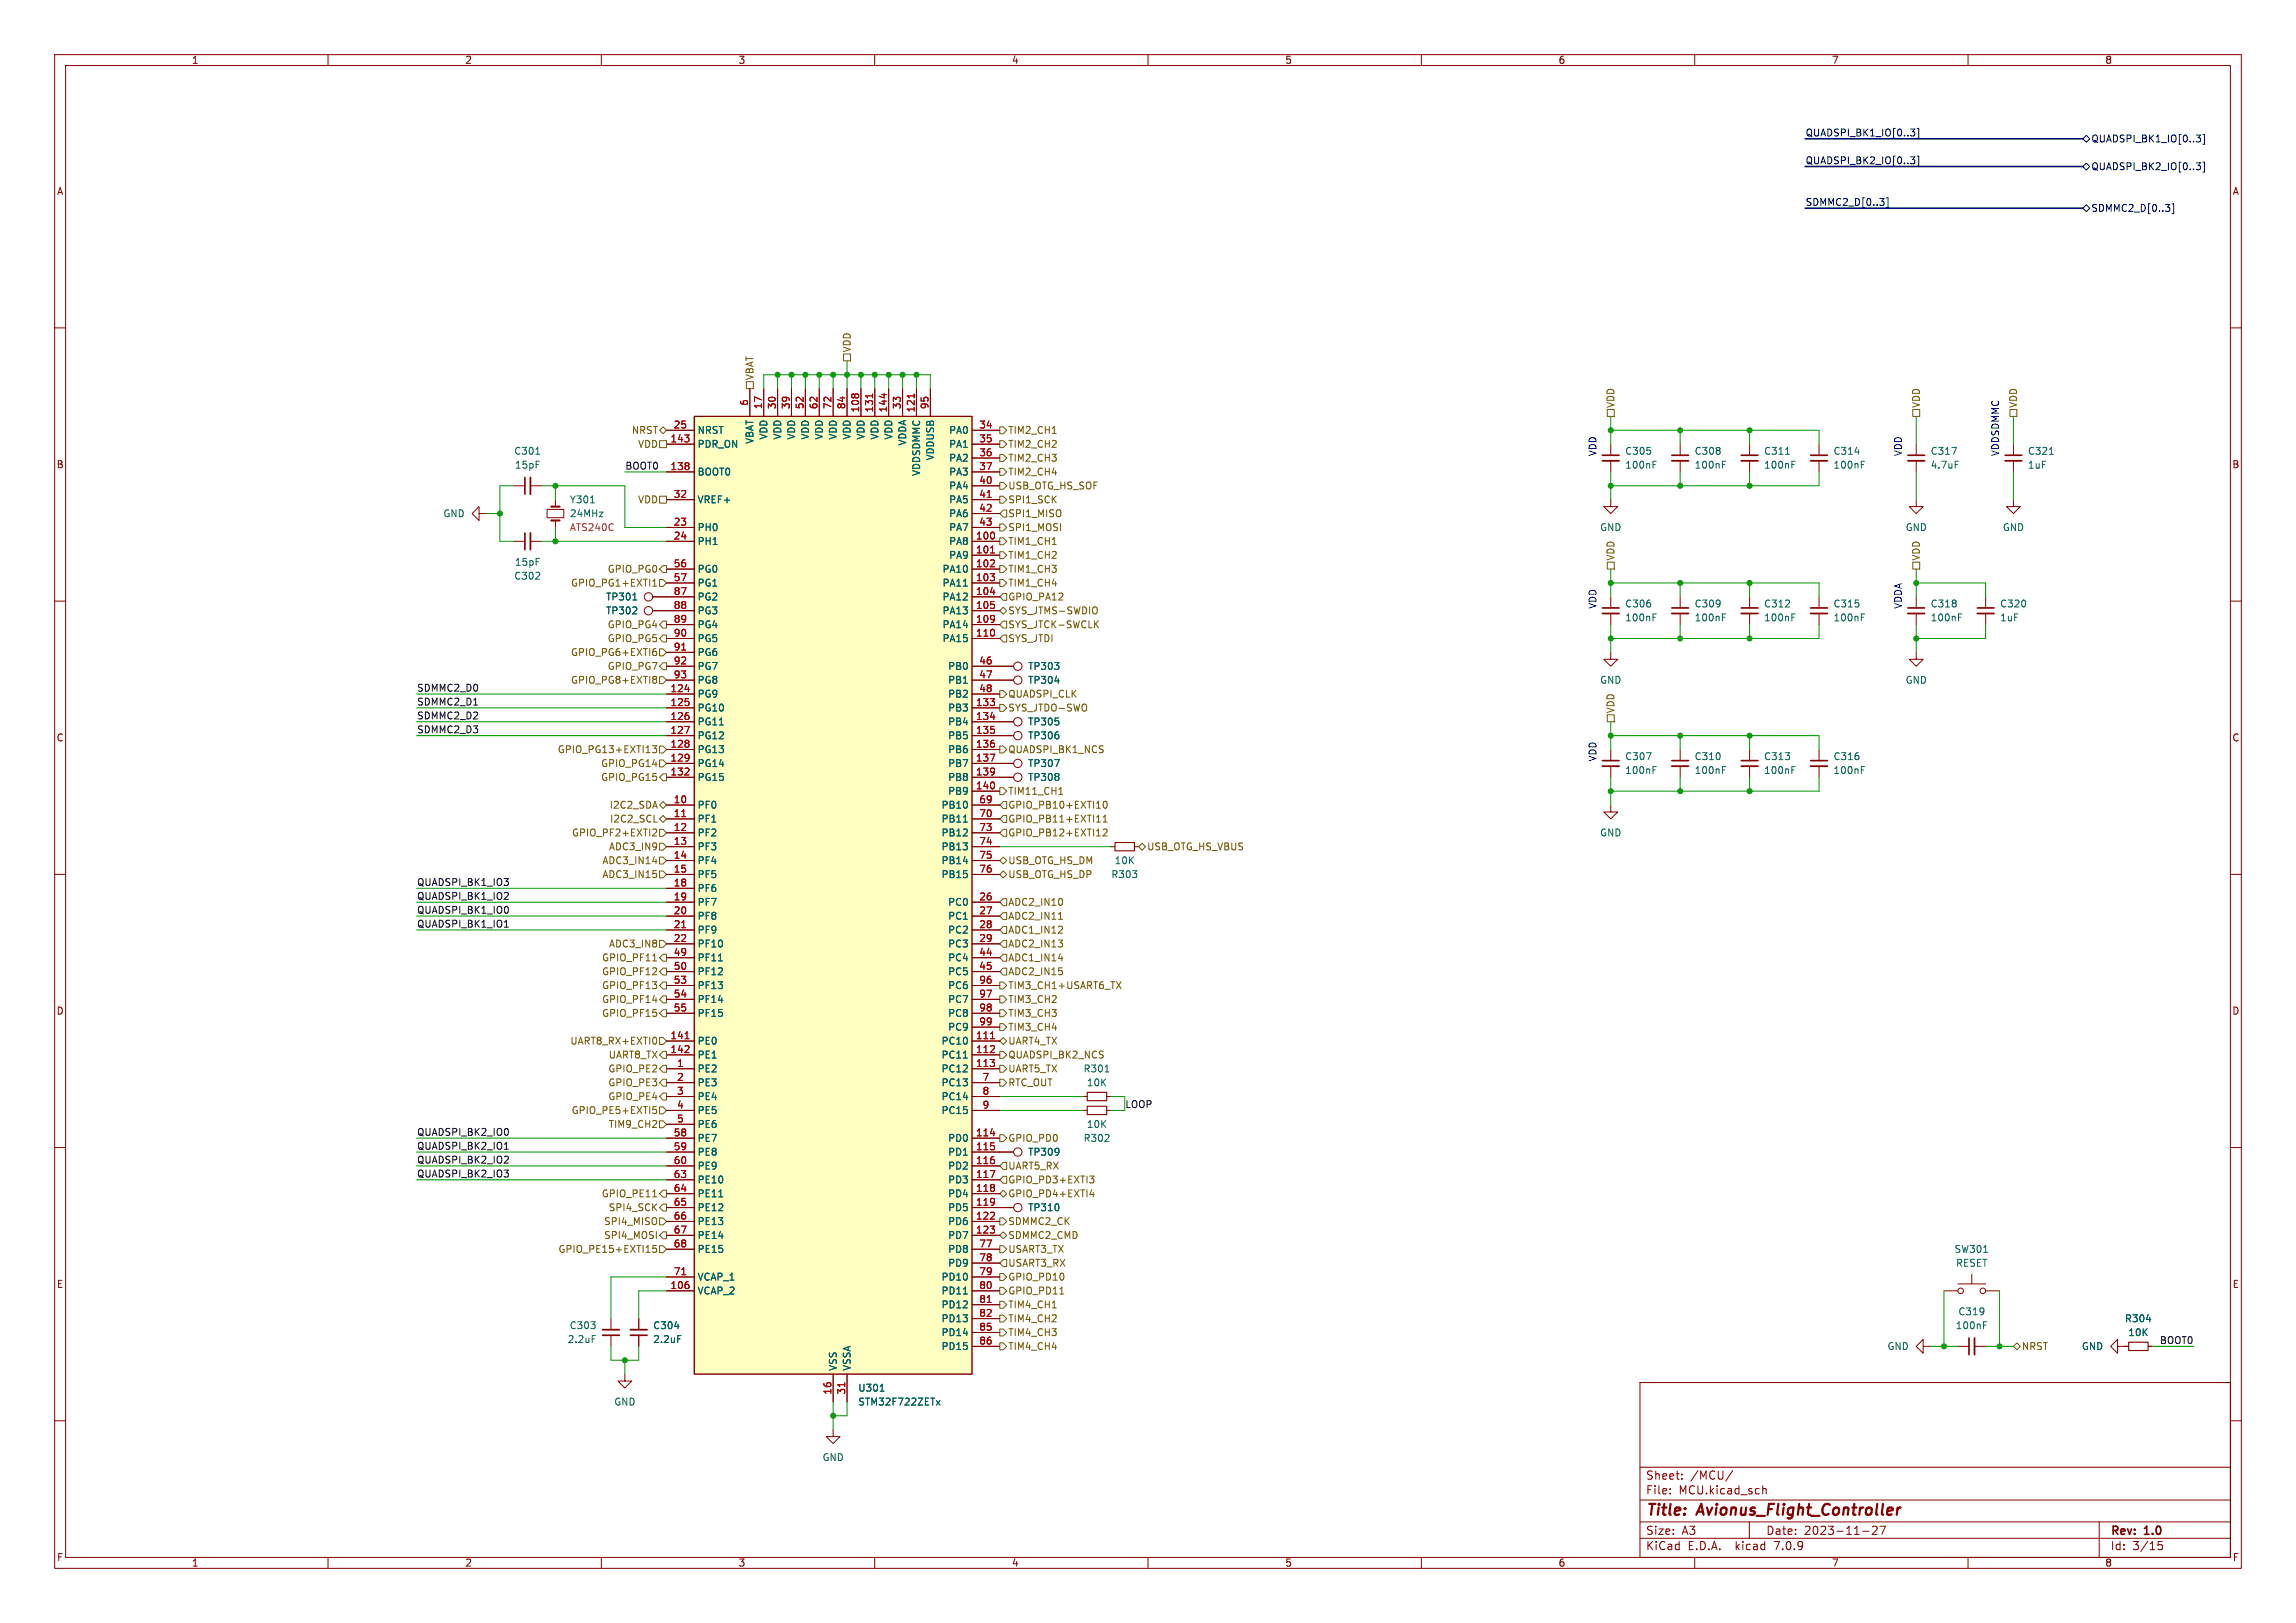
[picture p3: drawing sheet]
<svg xmlns="http://www.w3.org/2000/svg" width="420mm" height="297mm" viewBox="0 0 420 297" stroke-linecap="round" stroke-linejoin="round" font-family="sans-serif">
<defs><g id="words">
<g font-size="2.8" fill="#840000">
<text x="301" y="277.9">Title:</text>
<text x="310.6" y="277.9">Avionus_Flight_Controller</text>
</g>
<g font-size="2.1" fill="#840000">
<text x="301" y="273.7">File:</text>
<text x="301" y="271">Sheet:</text>
<text x="307.1" y="273.7">MCU.kicad_sch</text>
<text x="309.2" y="271">/MCU/</text>
<text x="301" y="281.1">Size:</text>
<text x="307.6" y="281.1">A3</text>
<text x="323" y="281.1">Date:</text>
<text x="330" y="281.1">2023-11-27</text>
<text x="386" y="281.3">Rev:</text>
<text x="392.4" y="281.3">1.0</text>
<text x="301" y="283.9">KiCad</text>
<text x="308.7" y="283.9">E.D.A.</text>
<text x="317.6" y="283.9">kicad</text>
<text x="324.8" y="283.9">7.0.9</text>
<text x="386" y="283.9">Id:</text>
<text x="390.1" y="283.9">3/15</text>
</g>
<g font-size="1.8" fill="#840000">
<text x="35" y="11.9">1</text>
<text x="85" y="11.9">2</text>
<text x="135" y="11.9">3</text>
<text x="185" y="11.9">4</text>
<text x="235" y="11.9">5</text>
<text x="285" y="11.9">6</text>
<text x="335" y="11.9">7</text>
<text x="385" y="11.9">8</text>
<text x="10.3" y="35.9">A</text>
<text x="408.3" y="35.9">A</text>
<text x="10.3" y="85.9">B</text>
<text x="408.2" y="85.9">B</text>
<text x="10.3" y="135.9">C</text>
<text x="408.2" y="135.9">C</text>
<text x="10.3" y="185.9">D</text>
<text x="408.2" y="185.9">D</text>
<text x="10.3" y="235.9">E</text>
<text x="408.3" y="235.9">E</text>
<text x="10.3" y="285.9">F</text>
<text x="35" y="286.9">1</text>
<text x="85" y="286.9">2</text>
<text x="135" y="286.9">3</text>
<text x="185" y="286.9">4</text>
<text x="235" y="286.9">5</text>
<text x="285" y="286.9">6</text>
<text x="335" y="286.9">7</text>
<text x="385" y="286.9">8</text>
<text x="408.3" y="285.9">F</text>
</g>
<g font-size="1.8" fill="#000084">
<text x="330.2" y="25">QUADSPI_BK1_IO[0..3]</text>
<text x="382.5" y="26.3">QUADSPI_BK1_IO[0..3]</text>
<text x="330.2" y="30.1">QUADSPI_BK2_IO[0..3]</text>
<text x="382.5" y="31.3">QUADSPI_BK2_IO[0..3]</text>
<text x="330.2" y="37.7">SDMMC2_D[0..3]</text>
<text x="382.5" y="39">SDMMC2_D[0..3]</text>
</g>
<g font-size="1.8" fill="#725600">
<text x="155.8" y="64.6" transform="rotate(-90 155.8 64.6)">VDD</text>
<text x="138" y="69.7" transform="rotate(-90 138 69.7)">VBAT</text>
<text x="295.5" y="74.7" transform="rotate(-90 295.5 74.7)">VDD</text>
<text x="351.4" y="74.7" transform="rotate(-90 351.4 74.7)">VDD</text>
<text x="369.2" y="74.7" transform="rotate(-90 369.2 74.7)">VDD</text>
<text x="115.5" y="79.6">NRST</text>
<text x="116.6" y="82.1">VDD</text>
<text x="184.3" y="82.1">TIM2_CH2</text>
<text x="184.3" y="79.6">TIM2_CH1</text>
<text x="184.3" y="89.8">USB_OTG_HS_SOF</text>
<text x="184.3" y="84.7">TIM2_CH3</text>
<text x="184.3" y="87.2">TIM2_CH4</text>
<text x="116.6" y="92.3">VDD</text>
<text x="184.3" y="94.8">SPI1_MISO</text>
<text x="184.3" y="92.3">SPI1_SCK</text>
<text x="184.3" y="99.9">TIM1_CH1</text>
<text x="184.3" y="97.4">SPI1_MOSI</text>
<text x="104.4" y="107.5">GPIO_PG1+EXTI1</text>
<text x="111.1" y="105">GPIO_PG0</text>
<text x="184.3" y="107.5">TIM1_CH4</text>
<text x="184.3" y="105">TIM1_CH3</text>
<text x="184.3" y="102.5">TIM1_CH2</text>
<text x="295.5" y="102.7" transform="rotate(-90 295.5 102.7)">VDD</text>
<text x="351.4" y="102.7" transform="rotate(-90 351.4 102.7)">VDD</text>
<text x="184.3" y="112.6">SYS_JTMS-SWDIO</text>
<text x="184.3" y="110.1">GPIO_PA12</text>
<text x="111.1" y="115.2">GPIO_PG4</text>
<text x="111.1" y="117.7">GPIO_PG5</text>
<text x="184.3" y="117.7">SYS_JTDI</text>
<text x="184.3" y="115.2">SYS_JTCK-SWCLK</text>
<text x="104.4" y="120.2">GPIO_PG6+EXTI6</text>
<text x="104.4" y="125.3">GPIO_PG8+EXTI8</text>
<text x="111.1" y="122.8">GPIO_PG7</text>
<text x="184.3" y="127.9">QUADSPI_CLK</text>
<text x="184.3" y="130.4">SYS_JTDO-SWO</text>
<text x="295.5" y="130.6" transform="rotate(-90 295.5 130.6)">VDD</text>
<text x="101.9" y="138">GPIO_PG13+EXTI13</text>
<text x="109.9" y="140.6">GPIO_PG14</text>
<text x="109.9" y="143.1">GPIO_PG15</text>
<text x="184.3" y="138">QUADSPI_BK1_NCS</text>
<text x="111.4" y="148.2">I2C2_SDA</text>
<text x="184.3" y="145.6">TIM11_CH1</text>
<text x="184.3" y="148.2">GPIO_PB10+EXTI10</text>
<text x="104.5" y="153.3">GPIO_PF2+EXTI2</text>
<text x="111.3" y="155.8">ADC3_IN9</text>
<text x="111.5" y="150.7">I2C2_SCL</text>
<text x="184.3" y="150.7">GPIO_PB11+EXTI11</text>
<text x="184.3" y="153.3">GPIO_PB12+EXTI12</text>
<text x="209.7" y="155.8">USB_OTG_HS_VBUS</text>
<text x="110.1" y="158.3">ADC3_IN14</text>
<text x="110.1" y="160.9">ADC3_IN15</text>
<text x="184.3" y="158.3">USB_OTG_HS_DM</text>
<text x="184.3" y="160.9">USB_OTG_HS_DP</text>
<text x="184.3" y="166">ADC2_IN10</text>
<text x="111.3" y="173.6">ADC3_IN8</text>
<text x="184.3" y="173.6">ADC2_IN13</text>
<text x="184.3" y="171">ADC1_IN12</text>
<text x="184.3" y="168.5">ADC2_IN11</text>
<text x="110" y="178.7">GPIO_PF12</text>
<text x="110" y="176.1">GPIO_PF11</text>
<text x="184.3" y="176.1">ADC1_IN14</text>
<text x="184.3" y="178.7">ADC2_IN15</text>
<text x="110" y="183.7">GPIO_PF14</text>
<text x="110" y="181.2">GPIO_PF13</text>
<text x="184.3" y="181.2">TIM3_CH1+USART6_TX</text>
<text x="184.3" y="183.7">TIM3_CH2</text>
<text x="104.2" y="191.4">UART8_RX+EXTI0</text>
<text x="110" y="186.3">GPIO_PF15</text>
<text x="184.3" y="188.8">TIM3_CH4</text>
<text x="184.3" y="191.4">UART4_TX</text>
<text x="184.3" y="186.3">TIM3_CH3</text>
<text x="111.2" y="196.4">GPIO_PE2</text>
<text x="111.2" y="193.9">UART8_TX</text>
<text x="184.3" y="193.9">QUADSPI_BK2_NCS</text>
<text x="184.3" y="196.4">UART5_TX</text>
<text x="111.2" y="201.5">GPIO_PE4</text>
<text x="111.2" y="199">GPIO_PE3</text>
<text x="184.3" y="199">RTC_OUT</text>
<text x="104.5" y="204.1">GPIO_PE5+EXTI5</text>
<text x="111.2" y="206.6">TIM9_CH2</text>
<text x="184.3" y="209.1">GPIO_PD0</text>
<text x="184.3" y="214.2">UART5_RX</text>
<text x="110" y="219.3">GPIO_PE11</text>
<text x="111.2" y="221.8">SPI4_SCK</text>
<text x="184.3" y="216.8">GPIO_PD3+EXTI3</text>
<text x="184.3" y="219.3">GPIO_PD4+EXTI4</text>
<text x="110.4" y="226.9">SPI4_MOSI</text>
<text x="110.4" y="224.4">SPI4_MISO</text>
<text x="184.3" y="226.9">SDMMC2_CMD</text>
<text x="184.3" y="224.4">SDMMC2_CK</text>
<text x="102.1" y="229.5">GPIO_PE15+EXTI15</text>
<text x="184.3" y="232">USART3_RX</text>
<text x="184.3" y="229.5">USART3_TX</text>
<text x="184.3" y="234.5">GPIO_PD10</text>
<text x="184.3" y="237.1">GPIO_PD11</text>
<text x="184.3" y="239.6">TIM4_CH1</text>
<text x="184.3" y="244.7">TIM4_CH3</text>
<text x="184.3" y="242.2">TIM4_CH2</text>
<text x="184.3" y="247.2">TIM4_CH4</text>
<text x="369.8" y="247.2">NRST</text>
</g>
<g font-size="1.8" fill="#a90000">
<text x="136.9" y="74.4" transform="rotate(-90 136.9 74.4)">6</text>
<text x="139.4" y="75" transform="rotate(-90 139.4 75)">17</text>
<text x="142" y="75" transform="rotate(-90 142 75)">30</text>
<text x="144.5" y="75" transform="rotate(-90 144.5 75)">39</text>
<text x="147.1" y="75" transform="rotate(-90 147.1 75)">52</text>
<text x="149.6" y="75" transform="rotate(-90 149.6 75)">62</text>
<text x="152.1" y="75" transform="rotate(-90 152.1 75)">72</text>
<text x="154.7" y="75" transform="rotate(-90 154.7 75)">84</text>
<text x="157.2" y="75.6" transform="rotate(-90 157.2 75.6)">108</text>
<text x="159.8" y="75.6" transform="rotate(-90 159.8 75.6)">131</text>
<text x="162.3" y="75.6" transform="rotate(-90 162.3 75.6)">144</text>
<text x="164.8" y="75" transform="rotate(-90 164.8 75)">33</text>
<text x="167.4" y="75.6" transform="rotate(-90 167.4 75.6)">121</text>
<text x="169.9" y="75" transform="rotate(-90 169.9 75)">95</text>
<text x="122.5" y="81">143</text>
<text x="123.1" y="78.5">25</text>
<text x="179" y="78.5">34</text>
<text x="179" y="81">35</text>
<text x="179" y="83.6">36</text>
<text x="122.5" y="86.1">138</text>
<text x="179" y="86.1">37</text>
<text x="179" y="88.6">40</text>
<text x="123.1" y="91.2">32</text>
<text x="179" y="91.2">41</text>
<text x="179" y="93.7">42</text>
<text x="123.1" y="96.3">23</text>
<text x="123.1" y="98.8">24</text>
<text x="178.4" y="98.8">100</text>
<text x="178.4" y="101.3">101</text>
<text x="179" y="96.3">43</text>
<text x="123.1" y="103.9">56</text>
<text x="123.1" y="106.4">57</text>
<text x="178.4" y="103.9">102</text>
<text x="178.4" y="106.4">103</text>
<text x="123.1" y="109">87</text>
<text x="123.1" y="111.5">88</text>
<text x="178.4" y="109">104</text>
<text x="178.4" y="111.5">105</text>
<text x="123.1" y="114">89</text>
<text x="123.1" y="116.6">90</text>
<text x="123.1" y="119.1">91</text>
<text x="178.4" y="114">109</text>
<text x="178.4" y="116.6">110</text>
<text x="123.1" y="121.7">92</text>
<text x="123.1" y="124.2">93</text>
<text x="179" y="121.7">46</text>
<text x="179" y="124.2">47</text>
<text x="122.5" y="126.7">124</text>
<text x="122.5" y="129.3">125</text>
<text x="122.5" y="131.8">126</text>
<text x="178.4" y="129.3">133</text>
<text x="178.4" y="131.8">134</text>
<text x="179" y="126.7">48</text>
<text x="122.5" y="134.4">127</text>
<text x="122.5" y="136.9">128</text>
<text x="178.4" y="134.4">135</text>
<text x="178.4" y="136.9">136</text>
<text x="122.5" y="139.4">129</text>
<text x="122.5" y="142">132</text>
<text x="178.4" y="139.4">137</text>
<text x="178.4" y="142">139</text>
<text x="123.1" y="147.1">10</text>
<text x="123.1" y="149.6">11</text>
<text x="178.4" y="144.5">140</text>
<text x="179" y="147.1">69</text>
<text x="179" y="149.6">70</text>
<text x="123.1" y="152.1">12</text>
<text x="123.1" y="154.7">13</text>
<text x="179" y="152.1">73</text>
<text x="179" y="154.7">74</text>
<text x="123.1" y="157.2">14</text>
<text x="123.1" y="159.8">15</text>
<text x="179" y="157.2">75</text>
<text x="179" y="159.8">76</text>
<text x="123.1" y="162.3">18</text>
<text x="123.1" y="164.8">19</text>
<text x="123.1" y="167.4">20</text>
<text x="179" y="164.8">26</text>
<text x="179" y="167.4">27</text>
<text x="123.1" y="169.9">21</text>
<text x="123.1" y="172.5">22</text>
<text x="179" y="169.9">28</text>
<text x="179" y="172.5">29</text>
<text x="123.1" y="175">49</text>
<text x="123.1" y="177.5">50</text>
<text x="179" y="175">44</text>
<text x="179" y="177.5">45</text>
<text x="123.1" y="180.1">53</text>
<text x="123.1" y="182.6">54</text>
<text x="123.1" y="185.2">55</text>
<text x="179" y="180.1">96</text>
<text x="179" y="182.6">97</text>
<text x="179" y="185.2">98</text>
<text x="122.5" y="190.2">141</text>
<text x="178.4" y="190.2">111</text>
<text x="179" y="187.7">99</text>
<text x="122.5" y="192.8">142</text>
<text x="123.8" y="195.3">1</text>
<text x="123.8" y="197.9">2</text>
<text x="178.4" y="192.8">112</text>
<text x="178.4" y="195.3">113</text>
<text x="179.6" y="197.9">7</text>
<text x="123.8" y="200.4">3</text>
<text x="123.8" y="202.9">4</text>
<text x="179.6" y="200.4">8</text>
<text x="179.6" y="202.9">9</text>
<text x="123.1" y="208">58</text>
<text x="123.8" y="205.5">5</text>
<text x="178.4" y="208">114</text>
<text x="123.1" y="210.6">59</text>
<text x="123.1" y="213.1">60</text>
<text x="123.1" y="215.6">63</text>
<text x="178.4" y="210.6">115</text>
<text x="178.4" y="213.1">116</text>
<text x="178.4" y="215.6">117</text>
<text x="123.1" y="218.2">64</text>
<text x="123.1" y="220.7">65</text>
<text x="178.4" y="218.2">118</text>
<text x="178.4" y="220.7">119</text>
<text x="123.1" y="223.3">66</text>
<text x="123.1" y="225.8">67</text>
<text x="178.4" y="223.3">122</text>
<text x="178.4" y="225.8">123</text>
<text x="123.1" y="228.3">68</text>
<text x="123.1" y="233.4">71</text>
<text x="179" y="228.3">77</text>
<text x="179" y="230.9">78</text>
<text x="179" y="233.4">79</text>
<text x="122.5" y="236">106</text>
<text x="179" y="236">80</text>
<text x="179" y="238.5">81</text>
<text x="179" y="241">82</text>
<text x="179" y="243.6">85</text>
<text x="179" y="246.1">86</text>
<text x="152.1" y="255.3" transform="rotate(-90 152.1 255.3)">16</text>
<text x="154.7" y="255.3" transform="rotate(-90 154.7 255.3)">31</text>
</g>
<g font-size="1.8" fill="#006464">
<text x="94" y="83.4">C301</text>
<text x="127.5" y="82.1">PDR_ON</text>
<text x="127.5" y="79.6">NRST</text>
<text x="138" y="81.3" transform="rotate(-90 138 81.3)">VBAT</text>
<text x="140.6" y="80.5" transform="rotate(-90 140.6 80.5)">VDD</text>
<text x="143.1" y="80.5" transform="rotate(-90 143.1 80.5)">VDD</text>
<text x="145.6" y="80.5" transform="rotate(-90 145.6 80.5)">VDD</text>
<text x="148.2" y="80.5" transform="rotate(-90 148.2 80.5)">VDD</text>
<text x="150.7" y="80.5" transform="rotate(-90 150.7 80.5)">VDD</text>
<text x="153.3" y="80.5" transform="rotate(-90 153.3 80.5)">VDD</text>
<text x="155.8" y="80.5" transform="rotate(-90 155.8 80.5)">VDD</text>
<text x="158.3" y="80.5" transform="rotate(-90 158.3 80.5)">VDD</text>
<text x="160.9" y="80.5" transform="rotate(-90 160.9 80.5)">VDD</text>
<text x="163.4" y="80.5" transform="rotate(-90 163.4 80.5)">VDD</text>
<text x="166" y="81.6" transform="rotate(-90 166 81.6)">VDDA</text>
<text x="173.5" y="79.6">PA0</text>
<text x="173.5" y="82.1">PA1</text>
<text x="297.2" y="83.4">C305</text>
<text x="309.9" y="83.4">C308</text>
<text x="322.6" y="83.4">C311</text>
<text x="335.3" y="83.4">C314</text>
<text x="353.1" y="83.4">C317</text>
<text x="370.9" y="83.4">C321</text>
<text x="94.1" y="86">15pF</text>
<text x="127.5" y="87.2">BOOT0</text>
<text x="168.5" y="87.2" transform="rotate(-90 168.5 87.2)">VDDSDMMC</text>
<text x="171" y="84.3" transform="rotate(-90 171 84.3)">VDDUSB</text>
<text x="173.5" y="84.7">PA2</text>
<text x="173.5" y="87.2">PA3</text>
<text x="173.5" y="89.8">PA4</text>
<text x="297.2" y="86">100nF</text>
<text x="309.9" y="86">100nF</text>
<text x="322.6" y="86">100nF</text>
<text x="335.3" y="86">100nF</text>
<text x="353.1" y="86">4.7uF</text>
<text x="370.9" y="86">1uF</text>
<text x="81" y="94.8">GND</text>
<text x="104.1" y="92.3">Y301</text>
<text x="104.1" y="94.8">24MHz</text>
<text x="127.5" y="92.3">VREF+</text>
<text x="173.5" y="92.3">PA5</text>
<text x="173.5" y="94.8">PA6</text>
<text x="127.5" y="97.4">PH0</text>
<text x="127.5" y="99.9">PH1</text>
<text x="173.5" y="99.9">PA8</text>
<text x="173.5" y="97.4">PA7</text>
<text x="292.6" y="97.4">GND</text>
<text x="348.5" y="97.4">GND</text>
<text x="366.3" y="97.4">GND</text>
<text x="94" y="106.3">C302</text>
<text x="94.1" y="103.7">15pF</text>
<text x="127.5" y="105">PG0</text>
<text x="127.5" y="107.5">PG1</text>
<text x="172.3" y="105">PA10</text>
<text x="172.3" y="107.5">PA11</text>
<text x="173.5" y="102.5">PA9</text>
<text x="110.8" y="110.1">TP301</text>
<text x="110.8" y="112.6">TP302</text>
<text x="127.5" y="110.1">PG2</text>
<text x="127.5" y="112.6">PG3</text>
<text x="172.3" y="110.1">PA12</text>
<text x="172.3" y="112.6">PA13</text>
<text x="297.2" y="111.4">C306</text>
<text x="297.2" y="113.9">100nF</text>
<text x="309.9" y="111.4">C309</text>
<text x="309.9" y="113.9">100nF</text>
<text x="322.6" y="111.4">C312</text>
<text x="322.6" y="113.9">100nF</text>
<text x="335.3" y="111.4">C315</text>
<text x="335.3" y="113.9">100nF</text>
<text x="353.1" y="111.4">C318</text>
<text x="353.1" y="113.9">100nF</text>
<text x="365.8" y="111.4">C320</text>
<text x="365.8" y="113.9">1uF</text>
<text x="127.5" y="115.2">PG4</text>
<text x="127.5" y="117.7">PG5</text>
<text x="172.3" y="115.2">PA14</text>
<text x="172.3" y="117.7">PA15</text>
<text x="127.5" y="120.2">PG6</text>
<text x="127.5" y="122.8">PG7</text>
<text x="127.5" y="125.3">PG8</text>
<text x="173.3" y="122.8">PB0</text>
<text x="173.3" y="125.3">PB1</text>
<text x="188" y="122.8">TP303</text>
<text x="188" y="125.3">TP304</text>
<text x="292.6" y="125.3">GND</text>
<text x="348.5" y="125.3">GND</text>
<text x="127.5" y="127.9">PG9</text>
<text x="127.5" y="130.4">PG10</text>
<text x="173.3" y="130.4">PB3</text>
<text x="173.3" y="127.9">PB2</text>
<text x="127.5" y="132.9">PG11</text>
<text x="127.5" y="135.5">PG12</text>
<text x="173.3" y="132.9">PB4</text>
<text x="173.3" y="135.5">PB5</text>
<text x="188" y="135.5">TP306</text>
<text x="188" y="132.9">TP305</text>
<text x="127.5" y="138">PG13</text>
<text x="127.5" y="140.6">PG14</text>
<text x="127.5" y="143.1">PG15</text>
<text x="173.3" y="138">PB6</text>
<text x="173.3" y="140.6">PB7</text>
<text x="173.3" y="143.1">PB8</text>
<text x="188" y="143.1">TP308</text>
<text x="188" y="140.6">TP307</text>
<text x="297.2" y="139.3">C307</text>
<text x="297.2" y="141.8">100nF</text>
<text x="309.9" y="139.3">C310</text>
<text x="309.9" y="141.8">100nF</text>
<text x="322.6" y="139.3">C313</text>
<text x="322.6" y="141.8">100nF</text>
<text x="335.3" y="139.3">C316</text>
<text x="335.3" y="141.8">100nF</text>
<text x="127.5" y="148.2">PF0</text>
<text x="172.1" y="148.2">PB10</text>
<text x="173.3" y="145.6">PB9</text>
<text x="127.5" y="150.7">PF1</text>
<text x="127.5" y="153.3">PF2</text>
<text x="127.5" y="155.8">PF3</text>
<text x="172.1" y="150.7">PB11</text>
<text x="172.1" y="153.3">PB12</text>
<text x="172.1" y="155.8">PB13</text>
<text x="292.6" y="153.3">GND</text>
<text x="127.5" y="158.3">PF4</text>
<text x="127.5" y="160.9">PF5</text>
<text x="172.1" y="158.3">PB14</text>
<text x="172.1" y="160.9">PB15</text>
<text x="203.2" y="160.9">R303</text>
<text x="203.8" y="158.3">10K</text>
<text x="127.5" y="163.4">PF6</text>
<text x="127.5" y="166">PF7</text>
<text x="173.3" y="166">PC0</text>
<text x="127.5" y="168.5">PF8</text>
<text x="127.5" y="171">PF9</text>
<text x="127.5" y="173.6">PF10</text>
<text x="173.3" y="168.5">PC1</text>
<text x="173.3" y="171">PC2</text>
<text x="173.3" y="173.6">PC3</text>
<text x="127.5" y="176.1">PF11</text>
<text x="127.5" y="178.7">PF12</text>
<text x="173.3" y="176.1">PC4</text>
<text x="173.3" y="178.7">PC5</text>
<text x="127.5" y="181.2">PF13</text>
<text x="127.5" y="183.7">PF14</text>
<text x="173.3" y="181.2">PC6</text>
<text x="173.3" y="183.7">PC7</text>
<text x="127.5" y="191.4">PE0</text>
<text x="127.5" y="186.3">PF15</text>
<text x="172.1" y="191.4">PC10</text>
<text x="173.3" y="186.3">PC8</text>
<text x="173.3" y="188.8">PC9</text>
<text x="127.5" y="196.4">PE2</text>
<text x="127.5" y="193.9">PE1</text>
<text x="172.1" y="193.9">PC11</text>
<text x="172.1" y="196.4">PC12</text>
<text x="198.1" y="196.4">R301</text>
<text x="127.5" y="199">PE3</text>
<text x="127.5" y="201.5">PE4</text>
<text x="172.1" y="199">PC13</text>
<text x="172.1" y="201.5">PC14</text>
<text x="198.7" y="199">10K</text>
<text x="127.5" y="204.1">PE5</text>
<text x="127.5" y="206.6">PE6</text>
<text x="127.5" y="209.1">PE7</text>
<text x="172.1" y="204.1">PC15</text>
<text x="173.3" y="209.1">PD0</text>
<text x="198.1" y="209.1">R302</text>
<text x="198.7" y="206.6">10K</text>
<text x="127.5" y="211.7">PE8</text>
<text x="127.5" y="214.2">PE9</text>
<text x="173.3" y="211.7">PD1</text>
<text x="173.3" y="214.2">PD2</text>
<text x="188" y="211.7">TP309</text>
<text x="127.5" y="216.8">PE10</text>
<text x="127.5" y="219.3">PE11</text>
<text x="127.5" y="221.8">PE12</text>
<text x="173.3" y="216.8">PD3</text>
<text x="173.3" y="219.3">PD4</text>
<text x="173.3" y="221.8">PD5</text>
<text x="188" y="221.8">TP310</text>
<text x="127.5" y="224.4">PE13</text>
<text x="127.5" y="226.9">PE14</text>
<text x="173.3" y="224.4">PD6</text>
<text x="173.3" y="226.9">PD7</text>
<text x="127.5" y="229.5">PE15</text>
<text x="173.3" y="229.5">PD8</text>
<text x="173.3" y="232">PD9</text>
<text x="357.4" y="229.5">SW301</text>
<text x="357.7" y="232">RESET</text>
<text x="127.5" y="237.1">VCAP_2</text>
<text x="127.5" y="234.5">VCAP_1</text>
<text x="172.1" y="234.5">PD10</text>
<text x="172.1" y="237.1">PD11</text>
<text x="172.1" y="239.6">PD12</text>
<text x="103.7" y="246">2.2uF</text>
<text x="104.1" y="243.4">C303</text>
<text x="119.4" y="243.4">C304</text>
<text x="119.4" y="246">2.2uF</text>
<text x="172.1" y="242.2">PD13</text>
<text x="172.1" y="244.7">PD14</text>
<text x="357.7" y="243.4">100nF</text>
<text x="358.1" y="240.9">C319</text>
<text x="388.6" y="242.2">R304</text>
<text x="389.2" y="244.7">10K</text>
<text x="153.3" y="251" transform="rotate(-90 153.3 251)">VSS</text>
<text x="155.8" y="251" transform="rotate(-90 155.8 251)">VSSA</text>
<text x="172.1" y="247.2">PD15</text>
<text x="345.2" y="247.2">GND</text>
<text x="380.7" y="247.2">GND</text>
<text x="112.3" y="257.4">GND</text>
<text x="156.9" y="254.9">U301</text>
<text x="156.9" y="257.4">STM32F722ZETx</text>
<text x="150.4" y="267.6">GND</text>
</g>
<g font-size="1.8" fill="#0000c2">
<text x="292.1" y="83.6" transform="rotate(-90 292.1 83.6)">VDD</text>
<text x="348" y="83.6" transform="rotate(-90 348 83.6)">VDD</text>
<text x="365.8" y="83.6" transform="rotate(-90 365.8 83.6)">VDDSDMMC</text>
<text x="292.1" y="111.5" transform="rotate(-90 292.1 111.5)">VDD</text>
<text x="348" y="111.5" transform="rotate(-90 348 111.5)">VDDA</text>
<text x="292.1" y="139.5" transform="rotate(-90 292.1 139.5)">VDD</text>
</g>
<g font-size="1.8" fill="#0f0f0f">
<text x="114.3" y="86">BOOT0</text>
<text x="76.2" y="126.7">SDMMC2_D0</text>
<text x="76.2" y="129.2">SDMMC2_D1</text>
<text x="76.2" y="131.7">SDMMC2_D2</text>
<text x="76.2" y="134.3">SDMMC2_D3</text>
<text x="76.2" y="162.2">QUADSPI_BK1_IO3</text>
<text x="76.2" y="164.8">QUADSPI_BK1_IO2</text>
<text x="76.2" y="167.3">QUADSPI_BK1_IO0</text>
<text x="76.2" y="169.8">QUADSPI_BK1_IO1</text>
<text x="205.7" y="202.9">LOOP</text>
<text x="76.2" y="207.9">QUADSPI_BK2_IO0</text>
<text x="76.2" y="213">QUADSPI_BK2_IO2</text>
<text x="76.2" y="210.5">QUADSPI_BK2_IO1</text>
<text x="76.2" y="215.6">QUADSPI_BK2_IO3</text>
<text x="395" y="246">BOOT0</text>
</g>
<text font-size="1.8" fill="#840084" x="104.1" y="97.4">ATS240C</text>
</g></defs>
<g fill="none" stroke="#840000" stroke-width=".18">
<path d="M10 10h400v277h-400zM12 12h396v273h-396zM60 10v2M110 10v2M160 10v2M210 10v2M260 10v2M310 10v2M360 10v2M10 60h2M408 60h2M121.9 78.7h5.1"/>
<path d="M137.2 71.1v5.1M139.7 71.1v5.1M142.2 71.1v5.1M144.8 71.1v5.1M147.3 71.1v5.1M149.9 71.1v5.1M152.4 71.1v5.1M154.9 71.1v5.1M157.5 71.1v5.1M160 71.1v5.1M162.6 71.1v5.1M165.1 71.1v5.1"/>
<path d="M167.6 71.1v5.1M170.2 71.1v5.1M177.8 78.7h5.1M87.6 94v-1.3l-1.2 1.3 1.2 1.3v-1.3h1.3M94 88.9h2M94 99.1h2M97 88.9h2.1M97 99.1h2.1M100.1 93.2h3v1.5h-3zM101.6 91.4v1.3M101.6 95.3v1.2M121.9 99.1h5.1"/>
<path d="M121.9 86.4h5.1M121.9 81.3h5.1M121.9 96.5h5.1M121.9 91.4h5.1M177.8 88.9h5.1M177.8 99.1h5.1M177.8 86.4h5.1M177.8 81.3h5.1M177.8 96.5h5.1M177.8 91.4h5.1M177.8 83.8h5.1M177.8 94h5.1"/>
<path d="M294.6 91.4v1.3h1.3l-1.3 1.3-1.2-1.3h1.2M294.6 81.3v2M294.6 84.3v2.1M307.3 81.3v2M307.3 84.3v2.1M320 81.3v2M320 84.3v2.1M332.7 81.3v2M332.7 84.3v2.1M350.5 91.4v1.3h1.3l-1.3 1.3-1.3-1.3h1.3M350.5 81.3v2M350.5 84.3v2.1"/>
<path d="M368.3 91.4v1.3h1.3l-1.3 1.3-1.3-1.3h1.3M368.3 81.3v2M368.3 84.3v2.1M10 110h2M119.4 109.2h7.6M119.4 111.8h7.6M121.9 104.1h5.1M121.9 106.7h5.1M121.9 114.3h5.1M121.9 116.8h5.1M121.9 119.4h5.1M177.8 109.2h5.1"/>
<path d="M177.8 101.6h5.1M177.8 104.1h5.1M177.8 106.7h5.1M177.8 111.8h5.1M177.8 114.3h5.1M177.8 116.8h5.1M294.6 119.4v1.3h1.3l-1.3 1.2-1.2-1.2h1.2M294.6 109.2v2.1M294.6 112.3v2M307.3 109.2v2.1M307.3 112.3v2M320 109.2v2.1"/>
<path d="M320 112.3v2M332.7 109.2v2.1M332.7 112.3v2M350.5 119.4v1.3h1.3l-1.3 1.2-1.3-1.2h1.3M350.5 109.2v2.1M350.5 112.3v2M363.2 109.2v2.1M363.2 112.3v2M408 110h2M121.9 121.9h5.1M121.9 124.5h5.1M121.9 134.6h5.1"/>
<path d="M121.9 132.1h5.1M121.9 127h5.1M121.9 129.5h5.1M121.9 137.2h5.1M121.9 139.7h5.1M177.8 121.9h7.6M177.8 124.5h7.6M177.8 134.6h7.6M177.8 132.1h7.6M177.8 127h5.1M177.8 129.5h5.1M177.8 137.2h5.1"/>
<path d="M177.8 139.7h7.6M294.6 137.2v2M307.3 137.2v2M320 137.2v2M332.7 137.2v2M10 160h2M121.9 154.9h5.1M121.9 147.3h5.1M121.9 149.9h5.1M121.9 152.4h5.1M121.9 142.2h5.1M121.9 157.5h5.1"/>
<path d="M177.8 154.9h5.1M177.8 147.3h5.1M177.8 149.9h5.1M177.8 152.4h5.1M177.8 142.2h7.6M177.8 157.5h5.1M177.8 144.8h5.1M203.2 154.9h.8M207.5 154.9h.8M294.6 147.3v1.3h1.3l-1.3 1.3-1.2-1.3h1.2M294.6 140.2v2M307.3 140.2v2"/>
<path d="M320 140.2v2M332.7 140.2v2M408 160h2M121.9 160h5.1M121.9 162.6h5.1M121.9 165.1h5.1M121.9 167.6h5.1M121.9 170.2h5.1M121.9 172.7h5.1M121.9 175.3h5.1M121.9 177.8h5.1M177.8 160h5.1"/>
<path d="M177.8 165.1h5.1M177.8 167.6h5.1M177.8 170.2h5.1M177.8 172.7h5.1M177.8 175.3h5.1M177.8 177.8h5.1M121.9 195.6h5.1M121.9 190.5h5.1M121.9 193h5.1M121.9 198.1h5.1M121.9 180.3h5.1M121.9 182.9h5.1"/>
<path d="M121.9 185.4h5.1M177.8 195.6h5.1M177.8 190.5h5.1M177.8 193h5.1M177.8 198.1h5.1M177.8 180.3h5.1M177.8 182.9h5.1M177.8 185.4h5.1M177.8 188h5.1M10 210h2M121.9 208.3h5.1M121.9 210.8h5.1"/>
<path d="M121.9 213.4h5.1M121.9 215.9h5.1M121.9 218.4h5.1M121.9 200.7h5.1M121.9 203.2h5.1M121.9 205.7h5.1M177.8 208.3h5.1M177.8 210.8h7.6M177.8 213.4h5.1M177.8 215.9h5.1M177.8 218.4h5.1M177.8 200.7h5.1"/>
<path d="M177.8 203.2h5.1M198.1 200.7h.8M198.1 203.2h.8M202.4 200.7h.8M202.4 203.2h.8M408 210h2M121.9 236.2h5.1M121.9 221h5.1M121.9 223.5h5.1M121.9 226.1h5.1M121.9 228.6h5.1M121.9 233.7h5.1"/>
<path d="M177.8 236.2h5.1M177.8 221h7.6M177.8 223.5h5.1M177.8 226.1h5.1M177.8 228.6h5.1M177.8 233.7h5.1M177.8 231.1h5.1M177.8 238.8h5.1M355.6 236.2h2.5M358.1 234.9h5.1M360.7 233.2v1.7M363.2 236.2h2.6"/>
<path d="M10 260h2M111.8 241.3v2M111.8 244.3v2.1M114.3 251.5v1.2h1.3l-1.3 1.3-1.3-1.3h1.3M116.8 241.3v2M116.8 244.3v2.1M152.4 251.5v5M154.9 251.5v5M177.8 246.4h5.1M177.8 241.3h5.1M177.8 243.8h5.1M300 253h108v32h-108z"/>
<path d="M351.8 246.4v-1.3l-1.3 1.3 1.3 1.2v-1.2h1.3M358.1 246.4h2.1M361.2 246.4h2M387.3 246.4v-1.3l-1.2 1.3 1.2 1.2v-1.2h2.1M392.9 246.4h.8M408 260h2M152.4 261.6v1.3h1.3l-1.3 1.3-1.3-1.3h1.3M300 278.5h108M300 274.5h108M300 268.5h108M305.5 273.2v.2M305.5 272.5v.1"/>
<path d="M307.7 270.5v.2M307.7 269.8v.1M316.9 269.1l-1.2 1.9M320 278.5v3M322.4 271.9v1.5M322.4 272.5l.3-.1 .3 .1 .1 .9M343.3 279.4v.5l-.9 .9h1M344.9 279.3l-.7 1.5M384 278.5v6.5M60 285v2M110 285v2M160 285v2"/>
<path d="M210 285v2M260 285v2M300 281.5h108M310 285v2M340.7 280.2h1.2M360 285v2M395.5 282.1h-.7l-.1 .7 .2-.1h.5l.2 .2-.1 .5-.2 .2-.6-.2"/>
<circle cx="118.6" cy="111.8" r=".76"/>
<circle cx="118.6" cy="109.2" r=".76"/>
<circle cx="186.2" cy="124.5" r=".76"/>
<circle cx="186.2" cy="121.9" r=".76"/>
<circle cx="186.2" cy="134.6" r=".76"/>
<circle cx="186.2" cy="132.1" r=".76"/>
<circle cx="186.2" cy="139.7" r=".76"/>
<circle cx="186.2" cy="142.2" r=".76"/>
<circle cx="186.2" cy="210.8" r=".76"/>
<circle cx="186.2" cy="221" r=".76"/>
<circle cx="358.6" cy="236.2" r=".51"/>
<circle cx="362.7" cy="236.2" r=".51"/>
</g>
<path d="M347.1 275.9l-.1 1.3M347.7 275.9l-.4 .1-.2 .3" fill="none" stroke="#840000" stroke-width=".4"/>
<g fill="none" stroke="#840000" stroke-width=".33">
<path d="M97 87.4v3M97 97.5v3.1M293.1 84.3h3.1M305.8 84.3h3.1M318.5 84.3h3.1M331.2 84.3h3.1M349 84.3h3M366.8 84.3h3M293.1 112.3h3.1M305.8 112.3h3.1M318.5 112.3h3.1M331.2 112.3h3.1"/>
<path d="M349 112.3h3M361.7 112.3h3M293.1 140.2h3.1M305.8 140.2h3.1M318.5 140.2h3.1M331.2 140.2h3.1M110.2 243.3h3.1M115.3 243.3h3.1M361.2 244.9v3"/>
</g>
<g fill="none" stroke="#840000" stroke-width=".3">
<path d="M96 87.4v3M96 97.5v3.1M293.1 83.3h3.1M305.8 83.3h3.1M318.5 83.3h3.1M331.2 83.3h3.1M349 83.3h3M366.8 83.3h3M293.1 111.3h3.1M305.8 111.3h3.1M318.5 111.3h3.1M331.2 111.3h3.1"/>
<path d="M349 111.3h3M361.7 111.3h3M293.1 139.2h3.1M305.8 139.2h3.1M318.5 139.2h3.1M331.2 139.2h3.1M110.2 244.3h3.1M115.3 244.3h3.1M360.2 244.9v3"/>
</g>
<g fill="none" stroke="#006464" stroke-width=".18">
<path d="M98 83.1h.7M108 92h.7M302.4 85h.4M302.4 84.4h.6M315.1 85h.4M315.1 84.4h.6M326.6 83.1h.7M327.8 85h.4M327.8 84.4h.6M339.3 82.7h.8M340.5 85h.4M340.5 84.4h.6"/>
<path d="M357 81.9h.9l-.6 1.2M357.6 84.4h.7M374.9 83.1h.7M115.8 109.8h.7M176.2 107.3h.7M302.4 113h.4M302.4 112.3h.6M315.1 113h.4M315.1 112.3h.6M327.8 113h.4M327.8 112.3h.6M340.5 113h.4"/>
<path d="M340.5 112.3h.6M358.3 113h.4M358.3 112.3h.6M131.6 132.7h.7M192.9 139h.9l-.6 1.3M193 124.6h.8M301.2 137.7h.8l-.5 1.3M176.2 150.4h.7M302.4 140.9h.4M302.4 140.3h.6M315.1 140.9h.4M315.1 140.3h.6"/>
<path d="M327.8 140.9h.4M327.8 140.3h.6M340.5 140.9h.4M340.5 140.3h.6M131.4 175.8h.7M176.2 193.6h.7M202.1 196.2h.8M131.5 219h.7M176.2 236.8h.7M362.9 229.2h.7M108.3 244.4h.6M123.4 242.7h.8"/>
<path d="M124 244.4h.6M161 254.6h.7M171.3 256.3l.6 .8M171.9 256.3l-.6 .8M362.8 242.5h.5M362.8 241.9h.6M392.6 241.5h.8"/>
</g>
<path d="M204 154.2h3.5v1.5h-3.5zM198.9 199.9h3.5v1.5h-3.5zM198.9 202.4h3.5v1.6h-3.5zM389.4 245.6h3.5v1.5h-3.5z" fill="none" stroke="#840000" stroke-width=".2"/>
<path d="M100.8 95.3h1.6M100.8 92.7h1.6" fill="none" stroke="#840000" stroke-width=".38"/>
<path d="M127 76.2h50.8v175.3h-50.8z" fill="#ffffc2" stroke="#ffffc2" stroke-width=".18"/>
<path d="M127 76.2h50.8v175.3h-50.8z" fill="none" stroke="#840000" stroke-width=".25"/>
<g fill="none" stroke="#a90000" stroke-width=".18">
<path d="M159.6 72.1v.7M161.7 72v.8M167.2 72.1v.7M180.6 91h.7M124.7 119h.7M181.1 103.7h.8M181.2 101.2h.7M181.2 108.4h.8M181.9 102.6v.4M125.2 132.9h.9l-.6 1.3M125.3 126.2h.8M181.1 138h.9l-.6 1.3"/>
<path d="M181.2 131.2h.8M124.7 149.4h.7M125.2 141.8h.8M126 140.7v.4M124.7 169.8h.7M125.2 192.6h.8M125.3 190.1h.7M126 191.5v.4M181.1 192.6h.8M181.2 190.1h.7M181.9 191.5v.4M181.1 214.2h.9l-.6 1.3"/>
<path d="M181.2 207.4h.8M124.7 233.3h.7M180.6 238.3h.7M181.1 223.1h.8M181.9 222v.4M154.5 253v.8"/>
</g>
<g fill="none" stroke="#725600" stroke-width=".18">
<path d="M120.6 78.7l.7-.6 .6 .6-.6 .7zM136.5 69.9h1.3v1.2h-1.3zM154.3 64.8h1.3v1.2h-1.3zM182.9 78.1h.6l.6 .6-.6 .7h-.6zM192.5 79.3h.7M294 74.9h1.3v1.3h-1.3zM349.9 74.9h1.3v1.3h-1.3zM367.7 74.9h1.2v1.3h-1.2zM120.6 80.6h1.3v1.3h-1.3zM120.6 90.8h1.3v1.3h-1.3zM182.9 98.4h.6l.6 .7-.6 .6h-.6zM182.9 95.9h.6l.6 .6-.6 .7h-.6z"/>
<path d="M182.9 88.3h.6l.6 .6-.6 .6h-.6zM182.9 83.2h.6l.6 .6-.6 .7h-.6zM182.9 90.8h.6l.6 .6-.6 .7h-.6zM182.9 80.6h.6l.6 .7-.6 .6h-.6zM182.9 85.7h.6l.6 .7-.6 .6h-.6zM183.5 93.3h.6v1.3h-.6l-.6-.6zM192.5 99.6h.7M119.4 107.3h.7M119.5 106.3l.3-.3v1.3M119.6 119.2h.4l.1 .2v.4l-.5 .2M119.8 118.7h.2M120.6 106h.7l.6 .7-.6 .6h-.7z"/>
<path d="M120.6 114.3l.7-.6h.6v1.2h-.6zM120.6 118.7h.7l.6 .7-.6 .6h-.7zM121.3 103.5h.6v1.3h-.6l-.7-.7zM121.3 116.2h.6v1.3h-.6l-.7-.7zM182.9 111.8l.6-.7 .6 .7-.6 .6zM182.9 106h.6l.6 .7-.6 .6h-.6zM182.9 103.5h.6l.6 .6-.6 .7h-.6zM182.9 101h.6l.6 .6-.6 .6h-.6zM183.5 116.2h.6v1.3h-.6l-.6-.7zM183.5 113.7h.6v1.2h-.6l-.6-.6zM183.5 108.6h.6v1.3h-.6l-.6-.7zM200.4 114.2l.6 .7"/>
<path d="M200.5 111.1a.9 .9 0 0 1 0 1.2M201 113.6l-.8 .7M294 102.9h1.3v1.2h-1.3zM349.9 102.9h1.3v1.2h-1.3zM119.3 136.5h.8l-.4 .5 .4 .1v.5l-.2 .1-.6-.1M119.6 123.8h.3l.2 .2-.2 .3M119.6 124.3h.3M119.9 124.3l.2 .3v.2l-.1 .2h-.4M120.6 136.5h.7l.6 .7-.6 .6h-.7zM120.6 139.1h.7l.6 .6-.6 .6h-.7zM120.6 123.8h.7l.6 .7-.6 .6h-.7zM121.3 121.3h.6v1.3h-.6l-.7-.7z"/>
<path d="M182.9 126.4h.6l.6 .6-.6 .6h-.6zM182.9 128.9h.6l.6 .6-.6 .7h-.6zM182.9 136.5h.6l.6 .7-.6 .6h-.6zM294 130.8h1.3v1.3h-1.3zM119.4 157.6h.8M119.6 151.7l.4 .1 .1 .3-.8 .9h.8M119.6 150.4h.6M120.1 159.9v.6M120.6 147.3l.7-.6 .6 .6-.6 .7zM120.6 156.8h.7l.6 .7-.6 .6h-.7zM120.6 149.9l.7-.7 .6 .7-.6 .6zM120.6 151.8h.7l.6 .6-.6 .6h-.7z"/>
<path d="M120.6 154.3h.7l.6 .6-.6 .7h-.7zM120.6 159.4h.7l.6 .6-.6 .7h-.7zM121.3 141.6h.6v1.3h-.6l-.7-.7zM182.9 144.1h.6l.6 .7-.6 .6h-.6zM182.9 157.5l.6-.7 .6 .7-.6 .6zM183.5 149.2h.6v1.3h-.6l-.6-.6zM183.5 151.8h.6v1.2h-.6l-.6-.6zM183.5 146.7h.6v1.3h-.6l-.6-.7zM193.7 145.4h.7M200.6 150.4h.7M201.8 150.4h.7M201.8 149.5l.4-.3v1.2"/>
<path d="M201.8 151.8l.5-.1 .2 .4-.8 .9h.8M201.9 146.8l.2-.2a.68 .68 0 0 1 .4 .7 .68 .68 0 0 1-.4 .6l-.3-.5zM208.3 154.9l.6-.6 .6 .6-.6 .7zM119.4 175.8h.7M120.6 172.1h.7l.6 .6-.6 .7h-.7zM121.3 177.2h.6v1.2h-.6l-.7-.6zM121.3 174.6h.6v1.3h-.6l-.7-.6zM121.3 179.7h.6v1.3h-.6l-.7-.7zM182.9 179.7h.6l.6 .6-.6 .7h-.6zM182.9 160l.6-.6 .6 .6-.6 .7zM183.5 174.6h.6v1.3h-.6l-.6-.6zM183.5 177.2h.6v1.2h-.6l-.6-.6z"/>
<path d="M183.5 172.1h.6v1.3h-.6l-.6-.7zM183.5 164.5h.6v1.2h-.6l-.6-.6zM183.5 169.5h.6v1.3h-.6l-.6-.6zM183.5 167h.6v1.3h-.6l-.6-.7zM193.6 172h.8l-.5 .5M193.6 170.8h.8M193.6 175.4h.8M193.6 168.2h.8M194.3 177.7v.6M194.3 164.7v.7M194.3 169.6v.4M194.3 172.6v.6"/>
<path d="M204.2 179.6l.9 1.3M205.1 179.6l-.9 1.3M119.9 189.9l.2 .4-.2 .7M120.6 195.6l.7-.7h.6v1.3h-.6zM120.6 189.9h.7l.6 .6-.6 .6h-.7zM121.3 184.8h.6v1.3h-.6l-.7-.7zM121.3 197.5h.6v1.3h-.6l-.7-.7zM121.3 192.4h.6v1.3h-.6l-.7-.7zM121.3 182.2h.6v1.3h-.6l-.7-.6zM182.9 192.4h.6l.6 .6-.6 .7h-.6zM182.9 197.5h.6l.6 .6-.6 .7h-.6zM182.9 187.3h.6l.6 .7-.6 .6h-.6z"/>
<path d="M182.9 194.9h.6l.6 .7-.6 .6h-.6zM182.9 184.8h.6l.6 .6-.6 .7h-.6zM182.9 182.2h.6l.6 .7-.6 .6h-.6zM183.5 189.9l.6 .6-.6 .6-.6-.6zM119.4 219h.7M119.5 202.5h.6M119.6 203h.3l.2 .2-.1 .5-.4 .1M120.6 205.1h.7l.6 .6-.6 .7h-.7zM120.6 202.6h.7l.6 .6-.6 .6h-.7zM120.6 218.4l.7-.6h.6v1.3h-.6zM121.3 200h.6v1.3h-.6l-.7-.6zM182.9 207.6h.6l.6 .7-.6 .6h-.6z"/>
<path d="M182.9 218.4l.6-.6 .6 .6-.6 .7zM183.5 212.7h.6v1.3h-.6l-.6-.6zM183.5 215.3h.6v1.2h-.6l-.6-.6zM199.3 215.2h.8l-.4 .5 .3 .1 .1 .4-.2 .3h-.4M199.4 218.6h.8M200 218.2v.8M120.1 227.9h-.6l-.1 .6 .2-.1 .4 .1 .1 .1v.5l-.2 .1-.5-.1M120.6 228h.7l.6 .6-.6 .6h-.7zM120.6 222.9h.7l.6 .6-.6 .7h-.7zM121.3 220.3h.6v1.3h-.6l-.7-.6zM121.3 225.4h.6v1.3h-.6l-.7-.6zM182.9 226.1l.6-.7 .6 .7-.6 .6z"/>
<path d="M182.9 228h.6l.6 .6-.6 .6h-.6zM182.9 222.9h.6l.6 .6-.6 .7h-.6zM182.9 233h.6l.6 .7-.6 .6h-.6zM182.9 235.6h.6l.6 .6-.6 .7h-.6zM182.9 238.1h.6l.6 .7-.6 .6h-.6zM183.5 230.5h.6v1.3h-.6l-.6-.7zM192.5 239.3h.7M193.9 236.8h.7M182.9 243.2h.6l.6 .6-.6 .7h-.6zM182.9 245.7h.6l.6 .7-.6 .6h-.6zM182.9 240.7h.6l.6 .6-.6 .6h-.6zM368.3 246.4l.6-.7 .7 .7-.7 .6z"/>
</g>
<g fill="none" stroke="#000084" stroke-width=".18">
<path d="M343.8 36.3h.8l-.4 .5M344.5 36.9l.1 .1-.1 .5M345.1 36.2h.3v1.8h-.3M349.5 28.7h.8l-.5 .5 .4 .1 .1 .4-.3 .3h-.3M349.5 23.6h.8l-.5 .5 .4 .1 .1 .4-.3 .3h-.3M350.7 28.6h.3v1.8h-.3M350.7 23.5h.3v1.8h-.3M381 25.4l.6-.6 .7 .6-.7 .6zM381 30.5l.6-.7 .7 .7-.7 .6zM381 38.1l.6-.6 .7 .6-.7 .6zM396.1 37.4h.8l-.4 .5M396.8 38l.1 .1-.1 .5"/>
<path d="M397.3 37.3h.3v1.8h-.3M401.7 24.7h.8l-.4 .5 .4 .1v.4l-.2 .3h-.4M401.7 29.8h.8l-.4 .5 .4 .1v.4l-.2 .3h-.4M402.9 24.6h.3v1.8h-.3M402.9 29.7h.3v1.8h-.3"/>
</g>
<path d="M92.2 160.8h.8l-.4 .5M92.3 169.7h.7M92.5 168.6l.1-.2v1.3M92.7 163.3l.3 .3-.1 .3-.7 .7h.8M92.9 161.3l.1 .2-.1 .5M92.9 166l.1 .3-.1 .7M92.2 214.1h.8l-.4 .5M92.3 210.3h.7M92.5 209.2l.1-.2v1.3M92.7 211.6l.3 .2-.1 .3-.7 .7h.8M92.9 206.6l.1 .4-.1 .6M92.9 214.7l.1 .1-.1 .5" fill="none" stroke="#0f0f0f" stroke-width=".18"/>
<path d="M330.2 30.5h50.8M330.2 25.4h50.8M330.2 38.1h50.8" fill="none" stroke="#000084" stroke-width=".3"/>
<g fill="none" stroke="#009600" stroke-width=".18">
<path d="M139.7 71.1v-2.5h30.5v2.5M142.2 68.6v2.5M144.8 68.6v2.5M147.3 68.6v2.5M149.9 68.6v2.5M152.4 68.6v2.5M154.9 66v5.1M157.5 68.6v2.5M160 68.6v2.5M162.6 68.6v2.5M165.1 68.6v2.5M167.6 68.6v2.5"/>
<path d="M294.6 76.2v5.1M294.6 78.7h38.1v2.6M307.3 78.7v2.6M320 78.7v2.6M350.5 76.2v5.1M368.3 76.2v5.1M88.9 94h2.5M94 88.9h-2.6v10.2h2.6M99.1 88.9h15.2v7.6h7.6M99.1 99.1h22.8M101.6 88.9v2.5M101.6 96.5v2.6"/>
<path d="M114.3 86.4h7.6M294.6 86.4v5M307.3 86.4v2.5M320 86.4v2.5M332.7 86.4v2.5h-38.1M350.5 86.4v5M368.3 86.4v5M294.6 106.7h38.1v2.5M294.6 104.1v5.1M294.6 114.3v5.1M307.3 106.7v2.5M307.3 114.3v2.5"/>
<path d="M320 106.7v2.5M320 114.3v2.5M332.7 114.3v2.5h-38.1M350.5 106.7h12.7v2.5M350.5 104.1v5.1M350.5 114.3v5.1M363.2 114.3v2.5h-12.7M76.2 134.6h45.7M76.2 129.5h45.7M76.2 132.1h45.7M76.2 127h45.7M294.6 132.1v5.1"/>
<path d="M294.6 134.6h38.1v2.6M307.3 134.6v2.6M320 134.6v2.6M182.9 154.9h20.3M294.6 142.2v5.1M307.3 142.2v2.6M320 142.2v2.6M332.7 142.2v2.6h-38.1M76.2 165.1h45.7M76.2 167.6h45.7M76.2 170.2h45.7M76.2 162.6h45.7"/>
<path d="M76.2 215.9h45.7M76.2 210.8h45.7M76.2 213.4h45.7M76.2 208.3h45.7M182.9 200.7h15.2M182.9 203.2h15.2M203.2 200.7h2.5v2.5h-2.5M121.9 236.2h-5.1v5.1M121.9 233.7h-10.1v7.6M355.6 236.2v10.2M365.8 236.2v10.2M111.8 246.4v2.5h5v-2.5"/>
<path d="M114.3 248.9v2.6M152.4 256.5v5.1M154.9 256.5v2.6h-2.5M353.1 246.4h5M363.2 246.4h5.1M393.7 246.4h7.6"/>
</g>
<g fill="#009600" stroke="#009600" stroke-width=".18">
<circle cx="307.3" cy="144.8" r=".46"/>
<circle cx="307.3" cy="134.6" r=".46"/>
<circle cx="294.6" cy="144.8" r=".46"/>
<circle cx="294.6" cy="134.6" r=".46"/>
<circle cx="320" cy="88.9" r=".46"/>
<circle cx="320" cy="106.7" r=".46"/>
<circle cx="294.6" cy="88.9" r=".46"/>
<circle cx="307.3" cy="78.7" r=".46"/>
<circle cx="307.3" cy="88.9" r=".46"/>
<circle cx="294.6" cy="116.8" r=".46"/>
<circle cx="320" cy="116.8" r=".46"/>
<circle cx="294.6" cy="78.7" r=".46"/>
<circle cx="294.6" cy="106.7" r=".46"/>
<circle cx="320" cy="78.7" r=".46"/>
<circle cx="350.5" cy="116.8" r=".46"/>
<circle cx="350.5" cy="106.7" r=".46"/>
<circle cx="320" cy="144.8" r=".46"/>
<circle cx="307.3" cy="106.7" r=".46"/>
<circle cx="307.3" cy="116.8" r=".46"/>
<circle cx="365.8" cy="246.4" r=".46"/>
<circle cx="355.6" cy="246.4" r=".46"/>
<circle cx="320" cy="134.6" r=".46"/>
<circle cx="142.2" cy="68.6" r=".46"/>
<circle cx="144.8" cy="68.6" r=".46"/>
<circle cx="162.6" cy="68.6" r=".46"/>
<circle cx="165.1" cy="68.6" r=".46"/>
<circle cx="160" cy="68.6" r=".46"/>
<circle cx="157.5" cy="68.6" r=".46"/>
<circle cx="149.9" cy="68.6" r=".46"/>
<circle cx="147.3" cy="68.6" r=".46"/>
<circle cx="167.6" cy="68.6" r=".46"/>
<circle cx="154.9" cy="68.6" r=".46"/>
<circle cx="152.4" cy="68.6" r=".46"/>
<circle cx="101.6" cy="99.1" r=".46"/>
<circle cx="101.6" cy="88.9" r=".46"/>
<circle cx="91.4" cy="94" r=".46"/>
<circle cx="114.3" cy="248.9" r=".46"/>
<circle cx="152.4" cy="259.1" r=".46"/>
</g>
<use href="#words"/>
</svg>
